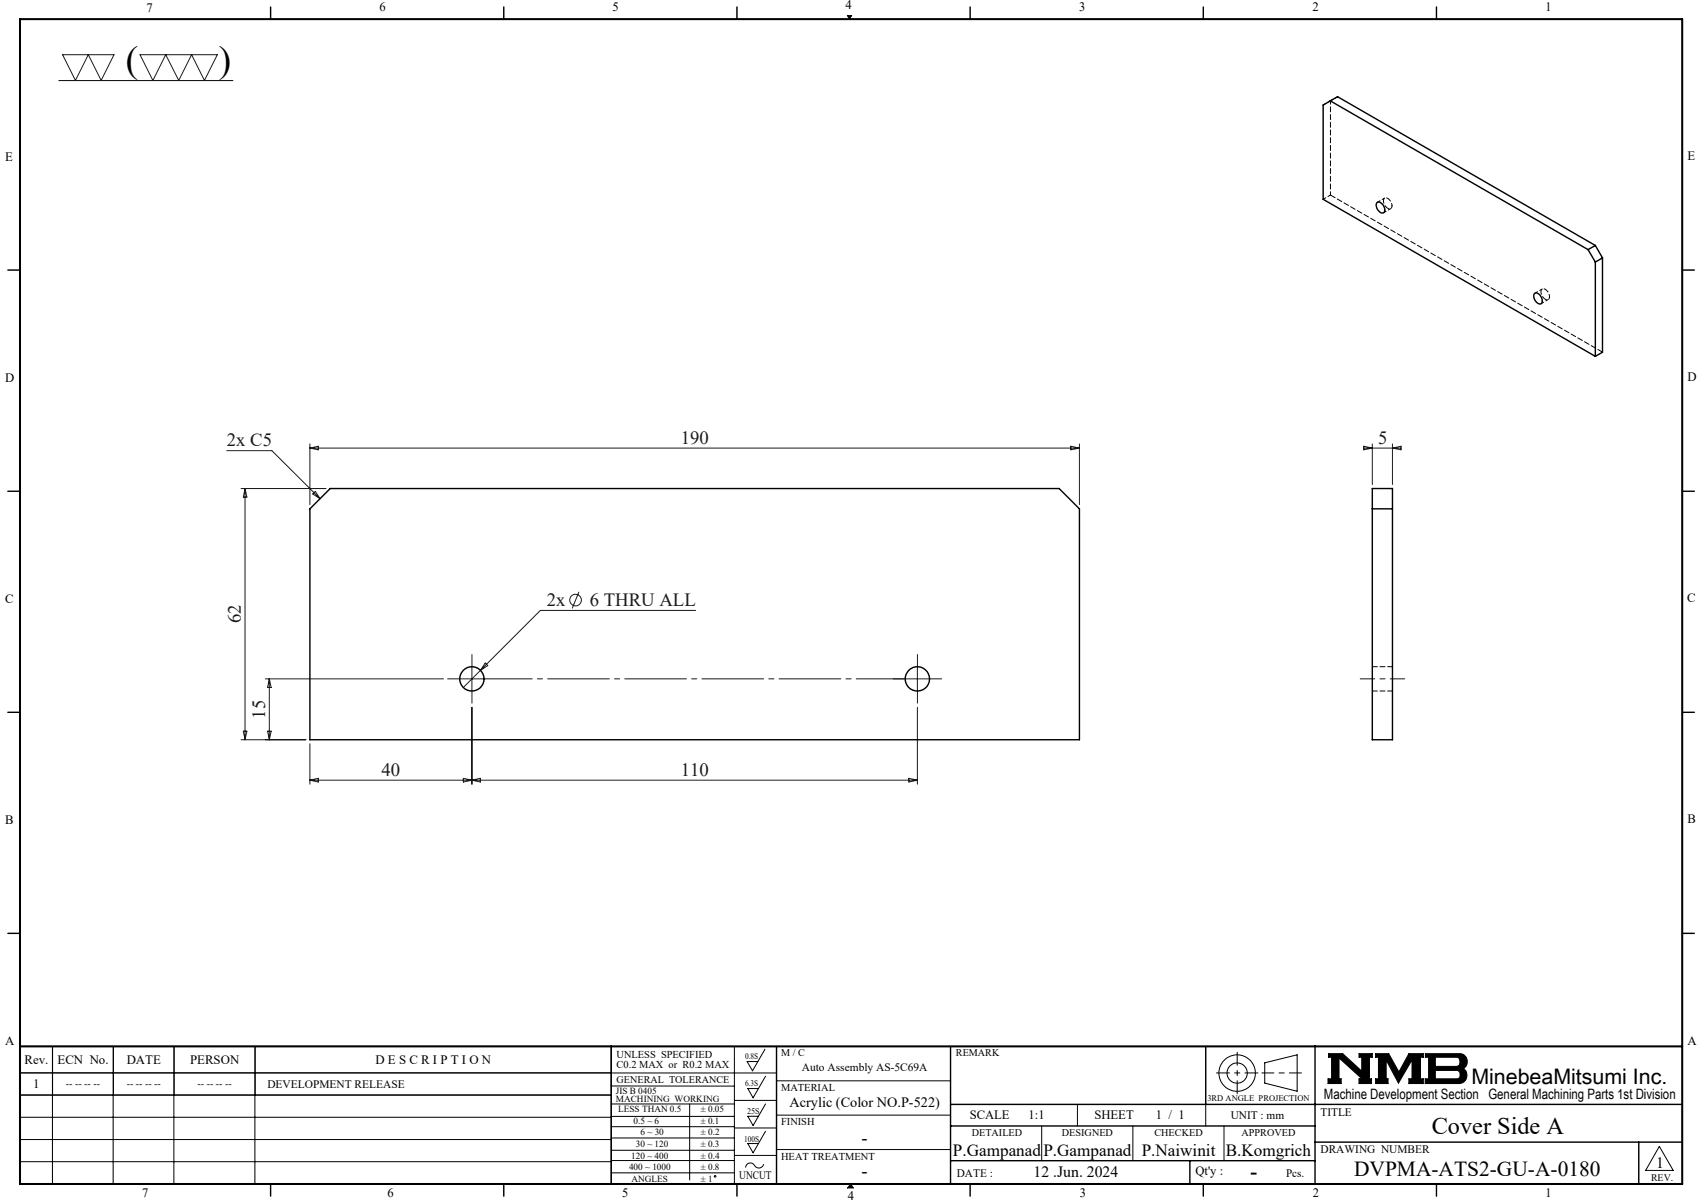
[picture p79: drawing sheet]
<svg xmlns="http://www.w3.org/2000/svg" width="420mm" height="297mm" viewBox="0 0 420 297" stroke-linecap="round" stroke-linejoin="round" font-family="sans-serif">
<defs><g id="words">
<g font-size="9.2">
<text x="31.1" y="17.7">(</text>
<text x="54" y="17.8">)</text>
</g>
<text font-size="6" x="353.5" y="280">Cover Side A</text>
<g font-size="5.3">
<text x="363.3" y="267.7">MinebeaMitsumi Inc.</text>
<text x="334.3" y="290.4">DVPMA-ATS2-GU-A-0180</text>
</g>
<text font-size="4.9" x="308.8" y="290.9">-</text>
<g font-size="4.6" fill="#191924">
<text x="56" y="110.1">2x C5</text>
<text x="168.1" y="109.5">190</text>
<text x="340.3" y="109.5">5</text>
<text x="135" y="149.6">2x</text>
<text x="145.6" y="149.6">6 THRU ALL</text>
<text x="59.4" y="153.9" transform="rotate(-90 59.4 153.9)">62</text>
<text x="65.4" y="177.4" transform="rotate(-90 65.4 177.4)">15</text>
<text x="94.2" y="191.5">40</text>
<text x="168.1" y="191.5">110</text>
</g>
<g font-size="4.6">
<text x="212.7" y="282.4">-</text>
<text x="212.8" y="290.6">-</text>
</g>
<g font-size="4.2">
<text x="235.3" y="285.5">P.Gampanad</text>
<text x="257.6" y="285.5">P.Gampanad</text>
<text x="281.9" y="285.5">P.Naiwinit</text>
<text x="302.7" y="285.5">B.Komgrich</text>
</g>
<g font-size="3.9">
<text x="255.2" y="290.6">12 .Jun. 2024</text>
<text x="408.9" y="288.2">1</text>
</g>
<g font-size="3.5">
<text x="194.9" y="273.3">Acrylic (Color NO.P-522)</text>
<text x="326.9" y="271.4">Machine Development Section General Machining Parts 1st Division</text>
</g>
<g font-size="3.2">
<text x="36.1" y="2.9">7</text>
<text x="93.7" y="2.8">6</text>
<text x="151.3" y="2.8">5</text>
<text x="208.8" y="2.2">4</text>
<text x="266.5" y="2.8">3</text>
<text x="324.1" y="2.8">2</text>
<text x="381.6" y="2.8">1</text>
<text x="1.3" y="39.8">E</text>
<text x="416.6" y="39.5">E</text>
<text x="1.3" y="94.3">D</text>
<text x="416.6" y="94.1">D</text>
<text x="1.3" y="148.9">C</text>
<text x="416.6" y="148.7">C</text>
<text x="1.3" y="203.6">B</text>
<text x="416.6" y="203.3">B</text>
<text x="416.6" y="258">A</text>
<text x="1.3" y="258.1">A</text>
<text x="6.1" y="262.7">Rev.</text>
<text x="14.2" y="262.7">ECN No.</text>
<text x="31.3" y="262.7">DATE</text>
<text x="46.9" y="262.7">PERSON</text>
<text x="92.7" y="262.7">D E S C R I P T I O N</text>
<text x="8.2" y="268.7">1</text>
<text x="239.4" y="276.2">SCALE</text>
<text x="254" y="276.2">1:1</text>
<text x="270.2" y="276.2">SHEET</text>
<text x="285.4" y="276.2">1 / 1</text>
<text x="295.2" y="290.1">Qt'y :</text>
<text x="35.1" y="295.5">7</text>
<text x="95.7" y="295.6">6</text>
<text x="153.6" y="295.6">5</text>
<text x="209.3" y="296.3">4</text>
<text x="266.6" y="295.6">3</text>
<text x="324.2" y="295.6">2</text>
<text x="381.6" y="295.6">1</text>
</g>
<g font-size="2.8">
<text x="66" y="268.6">DEVELOPMENT RELEASE</text>
<text x="198" y="264.5">Auto Assembly AS-5C69A</text>
<text x="326" y="275.4">TITLE</text>
<text x="303.9" y="276.2">UNIT : mm</text>
<text x="326" y="284.7">DRAWING NUMBER</text>
<text x="182.5" y="291.2">UNCUT</text>
<text x="236.3" y="290.7">DATE :</text>
<text x="317.6" y="290.6">Pcs.</text>
</g>
<g font-size="2.6">
<text x="152.2" y="261.3">UNLESS SPECIFIED</text>
<text x="152.2" y="263.7">C0.2 MAX or R0.2 MAX</text>
<text x="192.9" y="269.4">MATERIAL</text>
<text x="192.9" y="277.7">FINISH</text>
<text x="192.9" y="286.3">HEAT TREATMENT</text>
</g>
<g font-size="2.5">
<text x="192.9" y="260.7">M / C</text>
<text x="236" y="260.7">REMARK</text>
<text x="16.3" y="268.5">-- -- -- --</text>
<text x="31.3" y="268.5">-- -- -- --</text>
<text x="48.8" y="268.5">-- -- -- --</text>
<text x="152.3" y="267.3">GENERAL TOLERANCE</text>
<text x="239.9" y="280.5">DETAILED</text>
<text x="262.2" y="280.5">DESIGNED</text>
<text x="285.1" y="280.5">CHECKED</text>
<text x="306.6" y="280.5">APPROVED</text>
<text x="407.7" y="291.5">REV.</text>
</g>
<g font-size="2.3">
<text x="152.1" y="270">JIS B 0405</text>
<text x="152.1" y="272.1">MACHINING WORKING</text>
<text x="152.7" y="274.6">LESS THAN 0.5</text>
<text x="173" y="274.6">± 0.05</text>
<text x="156.4" y="277.4">0.5 ~ 6</text>
<text x="158.1" y="280.3">6 ~ 30</text>
<text x="173" y="277.4">± 0.1</text>
<text x="173" y="280.3">± 0.2</text>
<text x="155.9" y="286">120 ~ 400</text>
<text x="157" y="283.2">30 ~ 120</text>
<text x="173" y="283.2">± 0.3</text>
<text x="173" y="286">± 0.4</text>
<text x="155.3" y="288.9">400 ~ 1000</text>
<text x="155.9" y="291.7">ANGLES</text>
<text x="173" y="288.9">± 0.8</text>
<text x="173" y="291.7">± 1</text>
</g>
<g font-size="2.1">
<text x="184" y="261.5">0.8S</text>
<text x="184" y="268.1">6.3S</text>
<text x="184.5" y="275">25S</text>
<text x="298.1" y="271.8">3RD ANGLE PROJECTION</text>
<text x="183.7" y="281.9">100S</text>
</g>
</g></defs>
<g fill="none" stroke="#000" stroke-width=".25">
<path d="M14.5 19.9h43M209.2 3.8h1.1l-.6 .9zM13 258.3l-.1 34M27.9 258.3v34M28 258.3v12M42.9 258.3v34M43 258.3v12M62.9 258.3v34M63 258.3v12M181.3 258.3v34M188.9 259l-3.1 5.4-1.3-2.3h2.6M4.9 264.9h186.8"/>
<path d="M4.9 270.4h146M4.9 275.8h146M150.9 278.2h30.4M150.9 275.6h30.4M150.9 272.6h30.4M150.9 268.1h30.4M151 270.3h-146v-12h146l-.1 34M170.3 272.6v18.7M181.3 271.7h10.4M181.3 278.5h10.4M189 272.6l-3.1 5.3-1.3-2.3h2.7M189 279.3l-3.1 5.3-1.3-2.3h2.7"/>
<path d="M189 265.7l-3.1 5.3-1.3-2.3h2.7M191.7 266.8h43M191.7 275.3h43M257.2 278v8.6M266 272.7v5.3M279.7 278v8.6M297.7 272.7v5.3M302.2 278v8.6M312.3 262.4l8-2v9l-8-2zM328 260.1h3.5l4.7 4.3v-3.4h-.6v-.9h3.2v.9h-.7v5.3h.5v1.2h-3v-1.2h.7l-5.7-5.1v5.1h.6v1.2h-3.3v-1.2h.9v-5.3h-.8zM339.7 260.1h3.2l2.5 4.6 2.5-4.6h3.5v.9h-.7v5.3h.7v1.2h-3.5v-1.2h.8v-4.6l-3.4 5.7-3-5.7v4.6h.4v1.2h-3v-1.2h.7v-5.3h-.7zM351.9 260.1h8.4a1.97 1.97 0 0 1 1.9 1.5 1.97 1.97 0 0 1-.9 2.2 2.03 2.03 0 0 1 .8 2.2 2.03 2.03 0 0 1-1.8 1.5h-8.4v-1.2h.8v-5.3h-.8z"/>
<path d="M354.4 261h5.4l.6 .5 .1 1a.84 .84 0 0 1-.8 .8h-5.3zM354.4 264.3h5.4l.6 .4 .1 1a.79 .79 0 0 1-.8 .6h-5.3zM4.9 281.3h146M4.9 286.8h146M150.9 280.9h30.4M150.9 286.5h30.4M150.9 284h30.4M150.9 289.6h30.4M181.3 285.3h10.4M188.6 287.4a1.29 1.29 0 0 1-1.2 1 1.29 1.29 0 0 1-1.3-.9 1.14 1.14 0 0 0-1.3-.3 1.14 1.14 0 0 0-.7 1.1M191.7 283.8h43M210 292.3l.7 1"/>
<path d="M409.7 283l3.4 6h-6.8z"/>
<circle cx="305.5" cy="264.9" r="2.51"/>
<circle cx="305.5" cy="264.9" r="4.5"/>
<circle cx="176.6" cy="290.4" r=".2"/>
</g>
<path d="M311.6 264.9h9.7" fill="none" stroke="#000" stroke-width=".25" stroke-dasharray="15.2 1.3 1.3 1.3" stroke-dashoffset="12.3"/>
<path d="M305.5 259.8v10.2M300.4 264.9h10.2" fill="none" stroke="#000" stroke-width=".25" stroke-dasharray="15.2 1.3 1.3 1.3" stroke-dashoffset="12"/>
<g fill="none" stroke="#000" stroke-width=".35">
<path d="M66.8 1.7v3M124.4 1.7v3M182 1.7v3M239.5 1.7v3M297.1 1.7v3M354.7 1.7v3M328.5 24.9l-1.8 1v23.3l67.2 38.8M328.5 24.9l63.6 36.7M328.5 24.9l1.8-1 63.6 36.7M340.1 49.9a1.74 1.74 0 0 1 1.8 2 .68 .68 0 0 1-.4 .7 .68 .68 0 0 1-.8-.3 1.82 1.82 0 0 1-.6-2.4zM1.9 66.7h3M379 72.4a1.82 1.82 0 0 1 1.6 2.5 1.61 1.61 0 0 1-1.9-1.7v-.5z"/>
<path d="M392.1 61.6l1.8 3.1M393.9 60.6l-1.8 1M393.9 60.6l1.8 3.1M393.9 64.7v23.3M395.7 63.7l-1.8 1M395.7 63.7v23.3l-1.8 1M415.4 66.7h3M1.9 121.3h3M81.5 120.6h180l5 5v57h-190v-57zM338.8 120.6h5v62h-5zM338.8 125.6h5M415.4 121.3h3"/>
<path d="M1.9 175.9h3M415.4 175.9h3M1.9 230.4h3M415.4 230.4h3M150.9 258.3v34M191.7 258.3v34M234.7 258.3v34M297.7 258.3v14.4M324.7 258.3v34M234.7 272.7h180.7M234.7 278h90M66.8 292.3v3"/>
<path d="M124.4 292.3v3M182 292.3v3M234.7 286.6h90M239.5 292.3v3M293.8 286.6v5.7M297.1 292.3v3M324.7 282h90.7M354.7 292.3v3M404.6 282v10.3"/>
<circle cx="116.5" cy="167.6" r="3"/>
<circle cx="226.5" cy="167.6" r="3"/>
</g>
<path d="M4.9 4.7h410.5v287.6h-410.5zM4.9 258.3h410.5" fill="none" stroke="#000" stroke-width=".5"/>
<path d="M210 292.3l-.7 1h1.4" fill="none" stroke="#00f" stroke-width=".25"/>
<g fill="#000">
<path d="M210 292.3l.7 1h-1.4z"/>
<path d="M209.2 3.8l.5 .9 .6-.9zM328 260.1v.9h.8v5.3h-.9v1.2h3.3v-1.2h-.6v-5.1l5.7 5.1h-.7v1.2h3v-1.2h-.5v-5.3h.7v-.9h-3.2v.9h.6v3.4l-4.7-4.3zM351.9 260.1v.9h.8v5.3h-.8v1.2h8.6l.7-.2 .6-.5 .4-.8v-.8l-.3-.8-.6-.6 .8-.8 .2-1.3-.5-.9-.5-.5-.6-.2zM354.4 264.3h5.4l.6 .4 .1 1-.6 .6h-5.5zM354.4 261l5.5 .1 .5 .5v1.1l-.3 .5-.3 .1h-5.4zM339.7 260.1v.9h.7v5.3h-.7v1.2h3v-1.2h-.4v-4.6l3 5.7 3.4-5.7v4.6h-.8v1.2h3.5v-1.2h-.7v-5.3h.7v-.9h-3.5l-2.5 4.6-2.5-4.6z" fill-rule="evenodd"/>
</g>
<g fill="none" stroke="#191924" stroke-width=".25">
<path d="M15.5 13.5h12.7l-3.2 6.4-3.2-6.4-3.2 6.4zM34.6 13.5h19.1l-3.2 6.4-3.2-6.4-3.2 6.4-3.2-6.4-3.2 6.4zM56 111.3h11.1l11.9 11.8M76.5 109.6v15M76.5 110.6h190M76.5 110.6l2.1-.4v.9zM264.4 110.2l2.1 .4-2.1 .5zM266.5 109.6v15M336.7 110.6h9.2M336.7 110.2l2.1 .4-2.1 .5zM338.8 109.6v10M343.8 109.6v10"/>
<path d="M343.8 110.6l2.1-.4v.9zM59.5 120.6h21M60.5 120.6v62M60.5 120.6l.5 2.1h-.9zM77.9 121.3l1.1 1.8-1.8-1.1zM142.9 146.1l-1.6 4.1M171.8 150.7h-38.4l-19 19M65.5 167.6h44M66.5 167.6v15M66.5 167.6l.5 2.1h-.9zM113.5 167.6h6M116.5 164.6v6"/>
<path d="M116.5 174.6v19M119.8 163.7l.6 .6-1.8 1.2zM223.5 167.6h6M226.5 164.6v6M226.5 174.6v19M59.5 182.6h16M60.1 180.5h.9l-.5 2.1zM66.1 180.5h.9l-.5 2.1zM76.5 183.6v10M76.5 192.6l2.1-.4v.9zM76.5 192.6h150M114.4 192.2l2.1 .4-2.1 .5z"/>
<path d="M116.5 192.6l2.1-.4v.9zM224.4 192.2l2.1 .4-2.1 .5z"/>
<circle cx="142.1" cy="148.1" r="1.43"/>
</g>
<path d="M113.5 167.6h-3M116.5 164.6v-3M116.5 170.6v3M223.5 167.6h-3M226.5 164.6v-3M226.5 170.6v3M229.5 167.6h3" fill="none" stroke="#191924" stroke-width=".25" stroke-dasharray="15.2 1.3 1.3 1.3"/>
<path d="M119.5 167.6h103.8" fill="none" stroke="#191924" stroke-width=".25" stroke-dasharray="15.2 1.3 1.3 1.3" stroke-dashoffset="3.4"/>
<path d="M346.9 167.6h-11" fill="none" stroke="#191924" stroke-width=".25" stroke-dasharray="15.2 1.3 1.3 1.3" stroke-dashoffset="11.6"/>
<path d="M328.5 48.2l67.2 38.7M338.9 170.6h5M343.9 164.6h-5" fill="none" stroke="#000" stroke-width=".25" stroke-dasharray="1.3 .6"/>
<path d="M343.7 50.8a1.8 1.8 0 0 0-1.8-1.9 1.78 1.78 0 0 0 1.4 2.6l.3-.2 .1-.5M382.6 73.3a1.8 1.8 0 0 0-1.8-1.9 1.78 1.78 0 0 0 1.4 2.6l.3-.3 .1-.4" fill="none" stroke="#000" stroke-width=".25" stroke-dasharray="1.3 .6" stroke-dashoffset=".7"/>
<path d="M326.7 25.9l1.8-1M328.5 24.9l1.8-1M326.7 49.2l1.8-1M341.6 52.5l1.8-1M341.9 48.9l-1.8 1M380.5 75l1.8-1.1M380.8 71.3l-1.8 1.1" fill="none" stroke="#000" stroke-width=".25" stroke-dasharray="1.3 .6" stroke-dashoffset=".6"/>
<path d="M328.5 24.9v23.3" fill="none" stroke="#000" stroke-width=".25" stroke-dasharray="1.3 .6" stroke-dashoffset=".4"/>
<use href="#words"/>
</svg>
